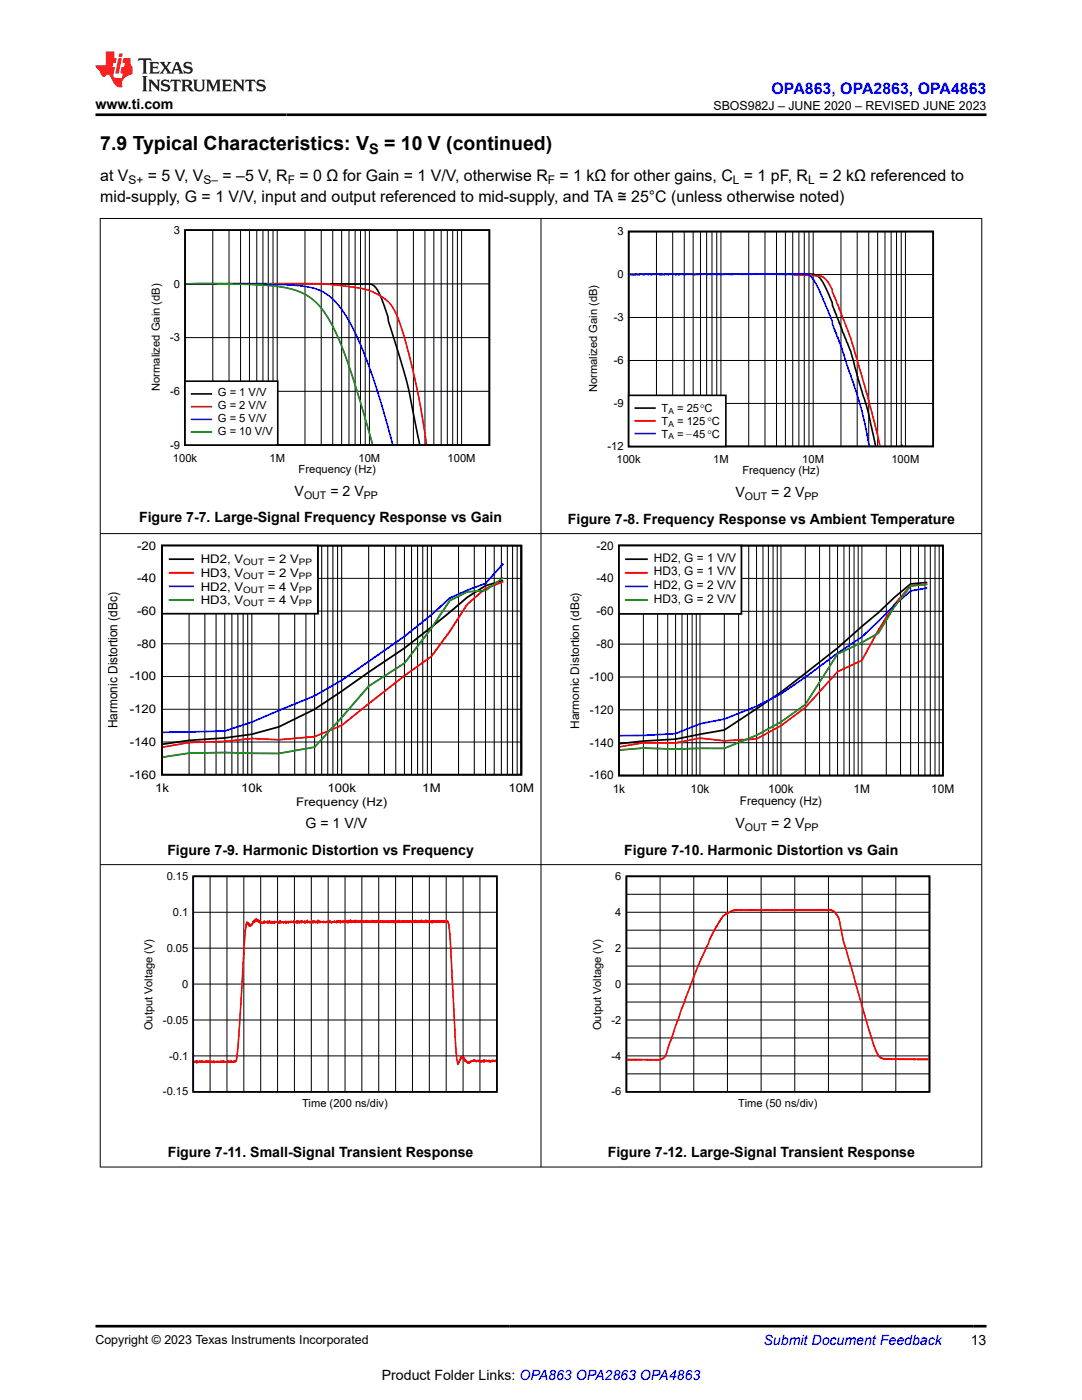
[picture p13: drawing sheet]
<svg xmlns="http://www.w3.org/2000/svg" width="216mm" height="279mm" viewBox="0 0 216 279" stroke-linecap="round" stroke-linejoin="round" font-family="sans-serif">
<defs><g id="words">
<g font-size="3.9">
<text x="20" y="29.9">7.9 Typical Characteristics: V</text>
<text x="76.7" y="29.9">= 10 V (continued)</text>
</g>
<text font-size="3.2" fill="#00f" x="154" y="18.7">OPA863, OPA2863, OPA4863</text>
<g font-size="3.2">
<text x="20" y="36.1">at V</text>
<text x="20" y="40.3">mid-supply, G = 1 V/V, input and output referenced to mid-supply, and TA ≅ 25°C (unless otherwise noted)</text>
<text x="29.5" y="36.1">= 5 V, V</text>
<text x="44.4" y="36.1">= –5 V, R</text>
<text x="59.8" y="36.1">= 0 Ω for Gain = 1 V/V, otherwise R</text>
<text x="111.7" y="36.1">= 1 kΩ for other gains, C = 1 pF, R = 2 kΩ referenced to</text>
</g>
<text font-size="2.9" x="73.6" y="30.7">S</text>
<g font-size="2.8">
<text x="19" y="21.8">www.ti.com</text>
<text x="58.8" y="99">V</text>
<text x="65.9" y="99">= 2 V</text>
<text x="146.7" y="99.3">V</text>
<text x="153.9" y="99.3">= 2 V</text>
<text x="27.7" y="104.2">Figure 7-7. Large-Signal Frequency Response vs Gain</text>
<text x="113.3" y="104.5">Figure 7-8. Frequency Response vs Ambient Temperature</text>
<text x="60.9" y="165.3">G = 1 V/V</text>
<text x="146.7" y="165.3">V</text>
<text x="153.9" y="165.3">= 2 V</text>
<text x="33.4" y="170.6">Figure 7-9. Harmonic Distortion vs Frequency</text>
<text x="124.6" y="170.6">Figure 7-10. Harmonic Distortion vs Gain</text>
<text x="33.5" y="230.9">Figure 7-11. Small-Signal Transient Response</text>
<text x="121.3" y="230.9">Figure 7-12. Large-Signal Transient Response</text>
<text x="193.7" y="268.5">13</text>
<text x="76.2" y="275.3">Product Folder Links: OPA863 OPA2863 OPA4863</text>
</g>
<text font-size="2.8" fill="#00f" x="152.4" y="268.5">Submit Document Feedback</text>
<text font-size="2.6" x="23.5" y="145.3" transform="rotate(-90 23.5 145.3)">Harmonic Distortion (dBc)</text>
<g font-size="2.5">
<text x="142.4" y="21.9">SBOS982J – JUNE 2020 – REVISED JUNE 2023</text>
<text x="19" y="268.2">Copyright © 2023 Texas Instruments Incorporated</text>
</g>
<g font-size="2.4">
<text x="25.6" y="36.7">S+</text>
<text x="40.6" y="36.7">S–</text>
<text x="57.4" y="36.7">F</text>
<text x="109.3" y="36.7">F</text>
<text x="146.2" y="36.7">L</text>
<text x="161.2" y="36.7">L</text>
<text x="27.4" y="109.7">-20</text>
<text x="40.1" y="112.4">HD2, V</text>
<text x="53.4" y="112.4">= 2 V</text>
<text x="119" y="109.7">-20</text>
<text x="130.5" y="112.1">HD2, G = 1 V/V</text>
<text x="27.4" y="116.2">-40</text>
<text x="40.1" y="115.1">HD3, V</text>
<text x="40.1" y="117.9">HD2, V</text>
<text x="53.4" y="115.1">= 2 V</text>
<text x="53.4" y="117.9">= 4 V</text>
<text x="119" y="116.2">-40</text>
<text x="130.5" y="114.8">HD3, G = 1 V/V</text>
<text x="130.5" y="117.6">HD2, G = 2 V/V</text>
<text x="27.4" y="122.7">-60</text>
<text x="40.1" y="120.6">HD3, V</text>
<text x="53.4" y="120.6">= 4 V</text>
<text x="119" y="122.8">-60</text>
<text x="130.5" y="120.3">HD3, G = 2 V/V</text>
<text x="27.4" y="129.3">-80</text>
<text x="119" y="129.3">-80</text>
<text x="25.9" y="135.8">-100</text>
<text x="117.7" y="135.9">-100</text>
<text x="25.9" y="142.3">-120</text>
<text x="117.7" y="142.5">-120</text>
<text x="25.9" y="148.9">-140</text>
<text x="115.5" y="145.4" transform="rotate(-90 115.5 145.4)">Harmonic Distortion (dBc)</text>
<text x="117.7" y="149">-140</text>
<text x="25.9" y="155.4">-160</text>
<text x="117.7" y="155.6">-160</text>
<text x="30.9" y="158.1">1k</text>
<text x="48.1" y="158.1">10k</text>
<text x="59.1" y="160.8">Frequency (Hz)</text>
<text x="65.3" y="158.1">100k</text>
<text x="84.3" y="158.1">1M</text>
<text x="101.5" y="158.1">10M</text>
<text x="122.3" y="158.3">1k</text>
<text x="137.8" y="158.3">10k</text>
<text x="147.6" y="160.7">Frequency (Hz)</text>
<text x="153.3" y="158.3">100k</text>
<text x="170.3" y="158.3">1M</text>
<text x="185.8" y="158.3">10M</text>
</g>
<g font-size="2.2">
<text x="34.7" y="46.7">3</text>
<text x="123.2" y="47">3</text>
<text x="34.7" y="57.4">0</text>
<text x="123.2" y="55.5">0</text>
<text x="122.5" y="64.1">-3</text>
<text x="34" y="68.1">-3</text>
<text x="122.5" y="72.7">-6</text>
<text x="31.9" y="78" transform="rotate(-90 31.9 78)">Normalized Gain (dB)</text>
<text x="34" y="78.8">-6</text>
<text x="43.5" y="79.1">G = 1 V/V</text>
<text x="43.5" y="81.6">G = 2 V/V</text>
<text x="119.2" y="78.3" transform="rotate(-90 119.2 78.3)">Normalized Gain (dB)</text>
<text x="122.5" y="81.3">-9</text>
<text x="132" y="82.2">T</text>
<text x="135.1" y="82.2">= 25°C</text>
<text x="34" y="89.6">-9</text>
<text x="43.5" y="84.2">G = 5 V/V</text>
<text x="43.5" y="86.7">G = 10 V/V</text>
<text x="121.2" y="89.8">-12</text>
<text x="132" y="84.8">T</text>
<text x="132" y="87.3">T</text>
<text x="135.1" y="84.8">= 125</text>
<text x="135.1" y="87.3">=</text>
<text x="136.9" y="87.3">−45</text>
<text x="141.1" y="87.3">°C</text>
<text x="141.1" y="84.8">°C</text>
<text x="34.5" y="92.1">100k</text>
<text x="53.8" y="92.1">1M</text>
<text x="59.6" y="94.3">Frequency (Hz)</text>
<text x="71.5" y="92.1">10M</text>
<text x="89.3" y="92.1">100M</text>
<text x="123" y="92.4">100k</text>
<text x="142.3" y="92.4">1M</text>
<text x="148.1" y="94.6">Frequency (Hz)</text>
<text x="160.1" y="92.4">10M</text>
<text x="177.9" y="92.4">100M</text>
<text x="33.3" y="175.6">0.15</text>
<text x="122.8" y="175.6">6</text>
<text x="34.5" y="182.8">0.1</text>
<text x="122.8" y="182.8">4</text>
<text x="33.3" y="190">0.05</text>
<text x="122.8" y="190">2</text>
<text x="36.3" y="197.1">0</text>
<text x="122.8" y="197.1">0</text>
<text x="30.5" y="205.6" transform="rotate(-90 30.5 205.6)">Output Voltage (V)</text>
<text x="32.5" y="204.3">-0.05</text>
<text x="120" y="205.6" transform="rotate(-90 120 205.6)">Output Voltage (V)</text>
<text x="122" y="204.3">-2</text>
<text x="33.8" y="211.5">-0.1</text>
<text x="122" y="211.5">-4</text>
<text x="32.5" y="218.6">-0.15</text>
<text x="60.3" y="220.9">Time (200 ns/div)</text>
<text x="122" y="218.6">-6</text>
<text x="147.3" y="220.9">Time (50 ns/div)</text>
</g>
<g font-size="2.1">
<text x="60.7" y="99.5">OUT</text>
<text x="72.6" y="99.5">PP</text>
<text x="148.6" y="99.8">OUT</text>
<text x="160.5" y="99.8">PP</text>
<text x="148.6" y="165.9">OUT</text>
<text x="160.5" y="165.9">PP</text>
</g>
<g font-size="1.8">
<text x="48.5" y="112.8">OUT</text>
<text x="59.7" y="112.8">PP</text>
<text x="48.5" y="118.3">OUT</text>
<text x="48.5" y="115.6">OUT</text>
<text x="59.7" y="115.6">PP</text>
<text x="59.7" y="118.3">PP</text>
<text x="48.5" y="121">OUT</text>
<text x="59.7" y="121">PP</text>
</g>
<g font-size="1.7">
<text x="133.4" y="82.6">A</text>
<text x="133.4" y="85.2">A</text>
<text x="133.4" y="87.7">A</text>
</g>
</g></defs>
<path d="M36.9 45.9h60.7v42.9h-60.7zM37.1 56.7h36.5a2.33 2.33 0 0 1 2 1.7l1.8 4.8 .1 .9 3.7 12 2.5 12.6" fill="none" stroke="#000" stroke-width=".32"/>
<g fill="none" stroke="#000" stroke-width=".2">
<path d="M36.9 56.7h60.8M42.5 45.9v42.9M45.7 45.9v42.9M48 45.9v42.9M49.8 45.9v42.9M51.2 45.9v42.9M52.5 45.9v42.9M53.5 45.9v42.9M54.5 45.9v42.9M55.3 45.9v42.9M60.9 45.9v42.9M64.1 45.9v42.9"/>
<path d="M66.4 45.9v42.9M68.2 45.9v42.9M69.6 45.9v42.9M70.9 45.9v42.9M71.9 45.9v42.9M72.9 45.9v42.9M73.7 45.9v42.9M79.3 45.9v42.9M82.5 45.9v42.9M84.8 45.9v42.9M86.6 45.9v42.9M88 45.9v42.9"/>
<path d="M89.3 45.9v42.9M90.3 45.9v42.9M91.3 45.9v42.9M92.1 45.9v42.9M36.9 78.1h60.8M36.9 67.4h60.8"/>
</g>
<path d="M37.1 56.7h28.2l7.2 .9 2.1 .7 1.6 .9 1.4 1.1 .8 1.2 1 1.9 1 2.9 1.4 5 1.6 7 1.7 10.4" fill="none" stroke="#f00" stroke-width=".32"/>
<path d="M37.1 56.7h15.1l6.5 .2 4 .6 1.6 .7 1.2 .7 1.8 1.7 1.5 2.1 1.6 2.8 1.7 3.6 1.6 4.1 1.5 4.5 3.1 11" fill="none" stroke="#00f" stroke-width=".32"/>
<path d="M37.1 56.7h11.3l6.7 .4 2.3 .4 2.2 .7 1.7 .8 1.6 1.2 1.4 1.5 1.3 2 1.3 2.4 1.3 3.1 2.8 8.2 3.3 11.3" fill="none" stroke="#007f00" stroke-width=".32"/>
<path d="M36.9 76.1h18.5v12.7h-18.5z" fill-rule="evenodd" fill="#fff"/>
<path d="M125.4 46.2h60.8v42.9h-60.8zM125.6 54.8l5.9-.1 .2 .1 1.6-.1 .1 .1 .2-.1h1l.2 .1 .3-.1 .4 .1 .6-.1 .5 .1 4-.1 .5 .1h1.8l.1-.2 .7 .2 1.1-.1 4.1 .1 .1-.2 1 .2 .7-.2 .4 .1h6.3l1.2 .1 .2-.1 .6 .1 .1-.1 .8 .1 .2-.1 .3 .1 .6-.2 1.2 .2a3.2 3.2 0 0 1 1.8 2l1.6 3.5 .1 .8 3.7 9.1 1.4 5.6 2 6.2 1.5 6.9M36.9 76.1h18.5v12.7h-18.5zM38.2 78.6h4M179.9 88.9h.1" fill="none" stroke="#000" stroke-width=".32"/>
<path d="M125.6 54.8l1.9-.1 .1 .1 .1-.1 1.7 .1 .2-.1 .4 .1 .2-.1h1.3l.2 .1 1.6-.1 .1 .1 .2-.1h1l.2 .1 .3-.1 .4 .1 .6-.1 .5 .1 4-.1 .5 .1h1.8l.1-.2 .2 .2 1.6-.1 1.2 .1 3-.2 1 .2 .7-.2 .4 .1h6.1l1.4 .2 .2-.1 .1 .1 1.4 .1 .2-.2 .3 .2 .2-.1 .4 .1v-.1l1.6 .1a3 3 0 0 1 2.8 2.3l.2 .4 .1 .8 .5 .7 3.2 8.4 3.4 11.7 2.4 9.6M38.2 81.2h4" fill="none" stroke="#f00" stroke-width=".32"/>
<path d="M125.6 54.8l1.9-.1 .1 .1 .1-.1 .9 .1 .3-.1 .5 .1v-.1l.5 .1 .3-.1h1.3l.2 .1 2.9-.1 .2 .1 .3-.1 .4 .1 .6-.1 .5 .1 4-.1 .4 .1h1.9l.1-.2 .7 .2 1.1-.1 4.1 .1 .1-.2 1 .2 .7-.2 .4 .1 7.1-.1 .4 .2 .5-.2 .3 .1 .1-.1h.9a2.43 2.43 0 0 1 2.2 1.7l1 1.9 2.4 5.8 .1 .9 1.8 4.3 4.1 12.8 1.4 6.9M38.2 83.7h4" fill="none" stroke="#00f" stroke-width=".32"/>
<path d="M38.2 86.2h4" fill="none" stroke="#007f00" stroke-width=".32"/>
<g fill="none" stroke="#000" stroke-width=".2">
<path d="M125.4 54.8h60.8M131 46.2v42.9M134.2 46.2v42.9M136.5 46.2v42.9M138.3 46.2v42.9M139.8 46.2v42.9M141 46.2v42.9M142.1 46.2v42.9M143 46.2v42.9M143.9 46.2v42.9M149.4 46.2v42.9M152.6 46.2v42.9"/>
<path d="M154.9 46.2v42.9M156.7 46.2v42.9M158.2 46.2v42.9M159.4 46.2v42.9M160.5 46.2v42.9M161.4 46.2v42.9M162.3 46.2v42.9M167.8 46.2v42.9M171 46.2v42.9M173.3 46.2v42.9M175.1 46.2v42.9M176.6 46.2v42.9"/>
<path d="M177.8 46.2v42.9M178.9 46.2v42.9M179.8 46.2v42.9M180.7 46.2v42.9M125.4 71.9h60.8M125.4 63.4h60.8M125.4 80.5h60.8"/>
</g>
<path d="M125.4 78.9h19.4v10.2h-19.4z" fill-rule="evenodd" fill="#fff"/>
<path d="M125.4 78.9h19.4v10.2h-19.4zM126.8 81.4h3.9" fill="none" stroke="#000" stroke-width=".32"/>
<path d="M126.8 84h3.9" fill="none" stroke="#f00" stroke-width=".32"/>
<path d="M126.8 86.5h3.9" fill="none" stroke="#00f" stroke-width=".32"/>
<path d="M32.3 108.9h71.7v45.7h-71.7zM100.4 115.9l-3.5 1-3.7 2.3-7.1 5.9-5.4 4.2-17.9 12.2-7.2 3.6-5.3 1.4-5.4 .8-7.2 .5-5.2 .7" fill="none" stroke="#000" stroke-width=".36"/>
<g fill="none" stroke="#000" stroke-width=".2">
<path d="M32.3 115.4h71.7M37.7 108.9v45.7M40.9 108.9v45.7M43.1 108.9v45.7M44.9 108.9v45.7M46.3 108.9v45.7M47.5 108.9v45.7M48.5 108.9v45.7M49.4 108.9v45.7M50.3 108.9v45.7M55.6 108.9v45.7M58.8 108.9v45.7"/>
<path d="M61 108.9v45.7M62.8 108.9v45.7M64.2 108.9v45.7M65.4 108.9v45.7M66.4 108.9v45.7M67.4 108.9v45.7M68.2 108.9v45.7M73.6 108.9v45.7M76.7 108.9v45.7M79 108.9v45.7M80.7 108.9v45.7M82.1 108.9v45.7"/>
<path d="M83.3 108.9v45.7M84.4 108.9v45.7M85.3 108.9v45.7M86.1 108.9v45.7M91.5 108.9v45.7M94.6 108.9v45.7M96.9 108.9v45.7M98.6 108.9v45.7M100 108.9v45.7M101.2 108.9v45.7M102.3 108.9v45.7M103.2 108.9v45.7"/>
<path d="M32.3 135h71.7M32.3 128.5h71.7M32.3 122h71.7M32.3 148.1h71.7M32.3 141.5h71.7"/>
</g>
<path d="M100.4 116.1l-3.5 1.3-3.7 3.2-3.4 5.4-3.7 5-5.4 3.9-12.5 9.9-5.4 2.2-7.2 .6-5.3-.2-5.4 .6-7.2 .2-5.2 .9" fill="none" stroke="#f00" stroke-width=".36"/>
<path d="M100.4 112.5l-3.5 3.9-3.7 1.4-3.4 1.6-3.7 3.3-5.4 4.3-12.5 8.8-5.4 3.1-12.5 5.2-5.4 1.8-12.4 .2" fill="none" stroke="#00f" stroke-width=".36"/>
<path d="M100.4 115.3l-3.5 2.5-3.7 .3-3.4 1.8-3.7 5.5-5.4 7-7.1 4.5-5.4 6.3-5.4 5.9-7.2 1.3-10.7-.2-7.2 .1-5.2 .8" fill="none" stroke="#008000" stroke-width=".36"/>
<path d="M32.3 108.9h31.1v13.6h-31.1z" fill-rule="evenodd" fill="#fff"/>
<path d="M32.3 108.9h31.1v13.6h-31.1zM33.9 111.6h4.6" fill="none" stroke="#000" stroke-width=".36"/>
<path d="M33.9 114.3h4.6" fill="none" stroke="#f00" stroke-width=".36"/>
<path d="M33.9 117h4.6" fill="none" stroke="#00f" stroke-width=".36"/>
<path d="M33.9 119.7h4.6" fill="none" stroke="#008000" stroke-width=".36"/>
<path d="M123.5 108.9h64.6v45.9h-64.6zM184.9 116.3l-3.2 .2-9.7 8.5a210.6 210.6 0 0 1-27.5 20.7l-9.7 1.8-6.4 .4-4.7 .5" fill="none" stroke="#000" stroke-width=".35"/>
<g fill="none" stroke="#000" stroke-width=".2">
<path d="M123.5 115.4h64.7M128.4 108.9v45.9M131.2 108.9v45.9M133.2 108.9v45.9M134.8 108.9v45.9M136.1 108.9v45.9M137.2 108.9v45.9M138.1 108.9v45.9M138.9 108.9v45.9M139.7 108.9v45.9M144.5 108.9v45.9M147.4 108.9v45.9"/>
<path d="M149.4 108.9v45.9M151 108.9v45.9M152.2 108.9v45.9M153.3 108.9v45.9M154.3 108.9v45.9M155.1 108.9v45.9M155.8 108.9v45.9M160.7 108.9v45.9M163.5 108.9v45.9M165.6 108.9v45.9M167.1 108.9v45.9M168.4 108.9v45.9"/>
<path d="M169.5 108.9v45.9M170.4 108.9v45.9M171.2 108.9v45.9M172 108.9v45.9M176.8 108.9v45.9M179.7 108.9v45.9M181.7 108.9v45.9M183.3 108.9v45.9M184.6 108.9v45.9M185.6 108.9v45.9M186.6 108.9v45.9M187.4 108.9v45.9"/>
<path d="M123.5 135.1h64.7M123.5 128.5h64.7M123.5 122h64.7M123.5 148.2h64.7M123.5 141.7h64.7"/>
</g>
<path d="M184.9 116.6l-3.2 .3-3.3 3.8-3.1 5-3.3 6.1-4.9 2.2-6.4 7.2-4.9 3.6-4.8 2.7-6.5 .3-4.8-.5-4.9 1-6.4-.1-4.7 .8" fill="none" stroke="#f00" stroke-width=".35"/>
<path d="M184.9 117.4l-3.2 .5-3.3 2.9-6.4 6.3-4.9 3.2-6.4 4.8-4.9 3.4-4.8 2.4-6.5 2.6-4.8 .9-4.9 2-6.4 .4h-4.7" fill="none" stroke="#00f" stroke-width=".35"/>
<path d="M184.9 116.6l-3.2 .3-3.3 4.3-3.1 5.2-3.3 1.8-4.9 2.3-6.4 10.1-4.9 3.5-4.8 2.6-6.5 2.7-9.7 .1-6.4-.2-4.7 .4" fill="none" stroke="#007f00" stroke-width=".35"/>
<path d="M123.5 108.9h24.4v13.6h-24.4z" fill-rule="evenodd" fill="#fff"/>
<path d="M123.5 108.9h24.4v13.6h-24.4zM124.9 111.6h4.2" fill="none" stroke="#000" stroke-width=".35"/>
<path d="M124.9 114.3h4.2" fill="none" stroke="#f00" stroke-width=".35"/>
<path d="M124.9 117h4.2" fill="none" stroke="#00f" stroke-width=".35"/>
<path d="M124.9 119.8h4.2" fill="none" stroke="#007f00" stroke-width=".35"/>
<path d="M38.6 174.9h60.5v43h-60.5zM125 174.9h60.5v43h-60.5z" fill="none" stroke="#000" stroke-width=".32"/>
<g fill="none" stroke="#000" stroke-width=".2">
<path d="M19.9 43.6h176.1M20 43.5v189.5M107.9 43.5v189.5M195.9 43.5v189.5M19.9 106.5h176.1M19.9 172.6h176.1M41.9 174.9v43M45.3 174.9v43M48.7 174.9v43M52 174.9v43M55.4 174.9v43M58.8 174.9v43"/>
<path d="M62.1 174.9v43M65.5 174.9v43M68.8 174.9v43M72.2 174.9v43M75.6 174.9v43M78.9 174.9v43M82.3 174.9v43M85.7 174.9v43M89 174.9v43M92.4 174.9v43M95.8 174.9v43M125 178.5h60.5"/>
<path d="M131.7 174.9v43M138.4 174.9v43M145.2 174.9v43M151.9 174.9v43M158.6 174.9v43M165.3 174.9v43M172 174.9v43M178.7 174.9v43M38.6 196.4h60.5M38.6 189.2h60.5M38.6 182.1h60.5M125 196.4h60.5"/>
<path d="M125 189.2h60.5M125 182.1h60.5M125 200h60.5M125 192.8h60.5M125 185.6h60.5M38.6 210.7h60.5M38.6 203.6h60.5M125 210.7h60.5M125 203.6h60.5M125 214.3h60.5M125 207.1h60.5M19.9 232.9h176.1"/>
</g>
<path d="M99 211.6l-.1 .2-.1-.2-.1 .2-.2-.2-.1 .2v-.2l-.1 .3-.2-.3v.2l-.2-.1v.2l-.1-.2-.1 .2-.1-.3-.1 .3-.1-.2v.1l-.1-.1-.2 .1-.1-.2v.2l-.2-.2v.2l-.1-.2-.1 .4-.1-.5-.1 .4-.1-.2-.1 .1-.1-.1-.1 .2-.2-.2-.2 .2v-.3l-.2 .2-.2-.2v.2l-.1-.1-.1 .2-.1-.2-.1 .1-.1-.3-.1 .3v-.3l-.1 .3-.1-.1h-.2l-.4 .4v-.2l-.2 .2v-.2l-.1 .3-.1-.2h-.2l-.2-.2h-.1v-.3l-.1 .2-.1-.1v.1l-.1-.6v.4l-.3-.5-.2 .2v-.3l-.1 .4-.1-.3-.1 .5-.4 .9-.4-3.2-1.3-23.1-.4-2.3-.1 .3-.3-.3-.2 .1v-.1l-.1 .2-.2-.2v.3v-.3l-.1 .1-.1-.2v.3l-.2-.2-.1 .2v-.2l-.1 .2-.2-.3-.1 .3-.1-.2-.3 .2-.1-.2-.1 .2-.4-.2v.2l-.2-.1-.1 .3v-.4l-.1 .3-.1-.3-.1 .2-.2-.1v.1l-.2-.1v.1v-.3l-.1 .3-.2-.1v.2l-.2-.5v.3l-.1-.1-.1 .3-.1-.3-.1 .3-.1-.3-.2 .2v-.1l-.1 .1-.1-.4-.1 .4-.1-.3v.3l-.1-.2-.1 .2-.1-.2-.1 .3v-.3l-.2 .3v-.3l-.2 .2-.1-.1-.1 .1-.1-.3-.1 .4-.1-.3v.2l-.1-.2-.2 .2v-.2l-.1 .3-.1-.2-.2 .1v-.2v.2l-.1-.2-.1 .2-.1-.2-.2 .2-.1-.3-.1 .4-.1-.3-.1 .3-.1-.3v.2l-.2-.2-.1 .2v-.2l-.1 .3-.1-.3-.1 .2-.1-.1-.1 .2v-.2l-.1-.1-.1 .2-.1-.2v.3l-.2-.4-.1 .3-.1-.1-.1 .2v-.3l-.2 .2-.1-.2-.1 .2-.1-.2-.1 .3-.1-.4-.1 .4-.1-.3-.1 .3-.1-.3-.1 .2-.2-.2-.2 .1-.1 .2-.1-.3-.1 .1-.2 .2-.1-.3v.2l-.2-.2-.1 .2-.1-.2-.1 .3-.2-.4-.1 .3-.1-.1-.2 .1-.1-.2-.1 .2v-.2l-.4 .3-.1-.4-.1 .4-.1-.3-.1 .3v-.3l-.2 .3v-.3l-.2 .2-.1-.3-.1 .3v-.3l-.1 .3-.1-.3-.1 .3-.2-.1-.1 .1v-.2l-.1 .3-.1-.3-.1 .2-.1-.1-.1 .1v-.2l-.1 .2v-.3l-.1 .3v-.2l-.1 .2-.2-.2-.1 .3-.1-.2v.2l-.1-.3-.1 .3-.3-.2v-.3l-.1 .5-.1-.3-.1 .2-.1-.2-.1 .2-.1-.2v.3v-.2l-.1 .1-.1-.1-.2 .1-.1-.3-.1 .4-.1-.3-.1 .3v-.4l-.1 .3-.1-.2-.1 .2v-.1l-.2 .1-.1-.2v.3l-.2-.5v.4l-.2-.1-.1 .2v-.4l-.2 .5-.1-.5-.1 .4-.1-.2-.1 .2-.2-.4v.4l-.1-.2-.1 .2-.1-.3-.2 .3-.1-.2h-.2l-.1 .3-.1-.5-.1 .4-.3-.4-.1 .4-.1-.3-.1 .3-.1-.2-.1 .1-.1-.1-.1 .2v-.3v.2l-.1-.1-.3 .2-.2-.2v.3l-.1-.3-.1 .2-.1-.3-.1 .3-.1-.4-.1 .4h-.1l-.1-.3-.1 .3-.1-.2-.2 .2-.1-.2-.2 .2-.1-.2v.2l-.1-.1h-.4v-.1v.2l-.2-.2v.2l-.1-.3-.1 .3-.1-.5-.1 .6-.1-.3-.1 .2-.1-.2-.2 .2v-.3l-.1 .3-.2-.3-.1 .4-.1-.4-.1 .4-.2-.3-.2 .3-.2-.3-.3 .2-.1-.5-.1 .5-.1-.2-.1 .2-.1-.2-.1 .3v-.4l-.1 .2v-.1l-.2 .2-.1-.2-.1 .2-.1-.3-.1 .3-.1-.3v.3l-.2-.2-.1 .3-.1-.4-.1 .3-.1-.3-.1 .4-.1-.4-.1 .3-.1-.2v.2l-.2-.2-.1 .3-.1-.4v.3l-.1-.2-.1 .2-.2-.2-.1 .2v-.3l-.2 .3-.3-.2-.1 .3-.1-.3v.1l-.1-.1-.1 .4-.2-.5-.1 .4v-.2l-.1 .1-.1-.1-.1 .2-.1-.3-.1 .2-.1-.1-.3 .2-.1-.5-.1 .5-.1-.2v.3l-.1-.3-.1 .1-.1-.1-.1 .2v-.2l-.4 .1-.1-.3-.2 .5-.1-.4-.1 .2-.1-.1v.2l-.2-.3v.3l-.1-.3-.2 .3v-.5l-.1 .4-.1-.2-.1 .3-.1-.4v.4l-.2-.3v.2l-.2-.2-.1 .2h-.1l-.1-.3v.4l-.1-.1-.1 .1v-.2l-.2 .3-.1-.2-.1 .1-.1-.1-.1 .2-.2-.6-.1 .3-.1-.3h-.2v-.2l-.1 .3-.1-.4-.1 .4-.1-.2-.1 .4v-.3l-.1 .3-.2-.2-.1 .6-.4 .4-.1-.2v.2l-.2-.4-.1 .4v-.6l-.1 .2-.2-.4-.2 .4-.4 4.2-1.1 18.3-.5 4.8-.5 .2v-.1l-.2 .2-.1-.2-.2 .1-.1-.1-.1 .2-.1-.2-.1 .1-.1-.1-.1 .2-.1-.2-.1 .2-.5-.2-.1 .2-.1-.2-.1 .2v-.3l-.1 .3-.1-.1-.1 .1-.1-.2v.2l-.1-.2-.1 .2-.2-.2-.2 .2-.1-.2-.1 .2-.1-.2-.1 .2-.2-.2-.2 .3v-.4l-.3 .3-.1-.2-.1 .2-.1-.2-.1 .2-.2-.2-.2 .2v-.3l-.1 .3-.2-.2-.1 .2v-.2l-.2 .2-.1-.2-.1 .2-.3-.2-.1 .2-.1-.2-.1 .2-.1-.2-.1 .2-.2-.2-.3 .2-.1-.2-.1 .3-.1-.4v.3l-.1-.2-.2 .2-.2-.1M185.3 211.4h-8.2l-1.2-.2-.5-.3-1-2-1.5-5-4.6-15.9-.9-4.6-1-1.5-1-.4-.2 .1-5.8 .1-12.7-.1-.7 .2-1.4 .8-.9 1-1.4 2.4-3 6.6-3.4 9-3.2 9.2-.3 .4-.7 .4-6.6-.2" fill="none" stroke="#f00" stroke-width=".32"/>
<path d="M27.7 11.6l-.2 .6 .5-.2h.6v.1v2.2l-.2 .4h1l-.2-.4v-2.2v-.1h.5l.5 .2-.1-.6zM29.8 12.4l.2 .3v1.6l-.2 .4h1.9l.1-.6a1.08 1.08 0 0 1-1.3 .2v-.7h.6l.4 .2v-.7l-.4 .2h-.6v-.5l.2-.2a1 1 0 0 1 1 .3l-.1-.5zM31.8 12.4l1 1.1-1 1.2h.9l-.2-.2 .4-.8 .5 .8-.2 .2h1.6l-.2-.2 .1-.5h1l.1 .5-.1 .2h.9l-.2-.4-.8-1.9h-.5l-1 2.1-.8-1.1 .9-1h-.8l.2 .2-.5 .6-.3-.6 .1-.2zM35.2 12.8l.4 1h-.8zM36.8 12.5a.65 .65 0 0 0-.2 .7 .65 .65 0 0 0 .6 .5l.7 .1 .1 .3a.79 .79 0 0 1-.7 .4 .79 .79 0 0 1-.7-.5l.1 .7 .2-.1a.93 .93 0 0 0 1.1 0 .93 .93 0 0 0 .4-.9 1.46 1.46 0 0 0-1.2-.6l-.1-.3a1.09 1.09 0 0 1 1.2 .2l-.2-.6-.1 .1-.6-.2zM28.4 15.2l.2 .4v2.2l-.2 .4h1l-.2-.4v-2.2l.2-.4zM29.6 15.9l.2 .4v1.5l-.2 .4h.8l-.3-.4v-1.3l1.7 1.8v-2l.2-.4h-.8l.2 .2 .1 1.1-1.2-1.3zM32.3 16a.65 .65 0 0 0-.2 .8 .65 .65 0 0 0 .7 .4l.6 .2 .1 .2a.79 .79 0 0 1-.7 .4 .79 .79 0 0 1-.7-.5l.1 .7 .2-.1a.93 .93 0 0 0 1.1 .1 .93 .93 0 0 0 .4-1 1.46 1.46 0 0 0-1.2-.5l-.1-.4a1.09 1.09 0 0 1 1.2 .2l-.2-.6-.1 .1-.6-.1zM34.1 15.9l-.1 .6a.63 .63 0 0 1 .7-.3l.1 1.6-.3 .4h1l-.2-.4v-1.6a.66 .66 0 0 1 .8 .3l-.1-.6zM36.2 15.9l.2 .4v1.5l-.2 .4h.9l-.2-.2v-.7h.5l.1 .2a.79 .79 0 0 0 1.2 .6l-1-.9a.61 .61 0 0 0 .6-.6 .61 .61 0 0 0-.5-.7zM36.9 16.2h.2a.47 .47 0 0 1 .5 .1 .47 .47 0 0 1 .1 .5l-.2 .1-.6 .1zM38.5 15.9l.2 .2a2.27 2.27 0 0 0 .4 2 1.04 1.04 0 0 0 1.7-.7v-1.3l.2-.2h-.8l.2 .4v1.1a.6 .6 0 0 1-.6 .6 .6 .6 0 0 1-.6-.6v-1.1l.3-.4zM41.1 15.9l.2 .4v1.5l-.2 .4h.7l-.2-.4v-1.4l.9 1.9 .8-1.9v1.4l-.2 .4h1l-.3-.4v-1.5l.3-.4h-.8l-.7 1.5-.7-1.5zM44.3 15.9l.2 .4v1.5l-.2 .4h1.9l.1-.6a1.09 1.09 0 0 1-1.3 .2v-.7h.6l.4 .2v-.6l-.4 .2h-.6v-.6l.2-.1a1.01 1.01 0 0 1 1 .3l-.1-.6zM46.4 15.9l.3 .4v1.5l-.3 .4h.8l-.2-.4v-1.3l1.6 1.8v-2l.2-.4h-.7l.2 .2v1.1l-1.2-1.3zM49 15.9l-.1 .6a.63 .63 0 0 1 .8-.3v1.6l-.3 .4h1l-.2-.4v-1.6a.66 .66 0 0 1 .8 .3l-.1-.6zM51.4 16a.65 .65 0 0 0-.2 .8 .65 .65 0 0 0 .6 .4l.6 .2 .2 .2a.79 .79 0 0 1-.8 .4 .79 .79 0 0 1-.6-.5l.1 .7 .2-.1a.93 .93 0 0 0 1 .1 .93 .93 0 0 0 .5-1 1.46 1.46 0 0 0-1.3-.5l-.1-.4a1.09 1.09 0 0 1 1.3 .2l-.2-.6-.2 .1-.5-.1z" fill="#231f20"/>
<path d="M21.1 10.3v2.7h-2.1l.1 .4 .9 1a.95 .95 0 0 0 .9 .9 .59 .59 0 0 1 .6-.4 .59 .59 0 0 1 .5 .3l.4 .8a1.59 1.59 0 0 0 2.1 1.4 1.61 1.61 0 0 1 1-2.3l1-.3-.1-1.5a1.59 1.59 0 0 1-.4-1.7h-1.4l-.2 .9h.5l-.1 .9h-.5l-.2 .9v.3l.4 .1-.2 .9h-.6a.73 .73 0 0 1-1.1-.7l.3-1.5h-.5l.2-.9h.5l.2-.9h-.5v-1.3zM23.6 11.6l-.6 3.1h.7l.6-3.1zM23.8 10.7l-.1 .6h.7l.1-.6z" fill="#ed1c24"/>
<path d="M19 22.9h177.8M19 264.7h177.8" fill="none" stroke="#000" stroke-width=".53"/>
<use href="#words"/>
</svg>
